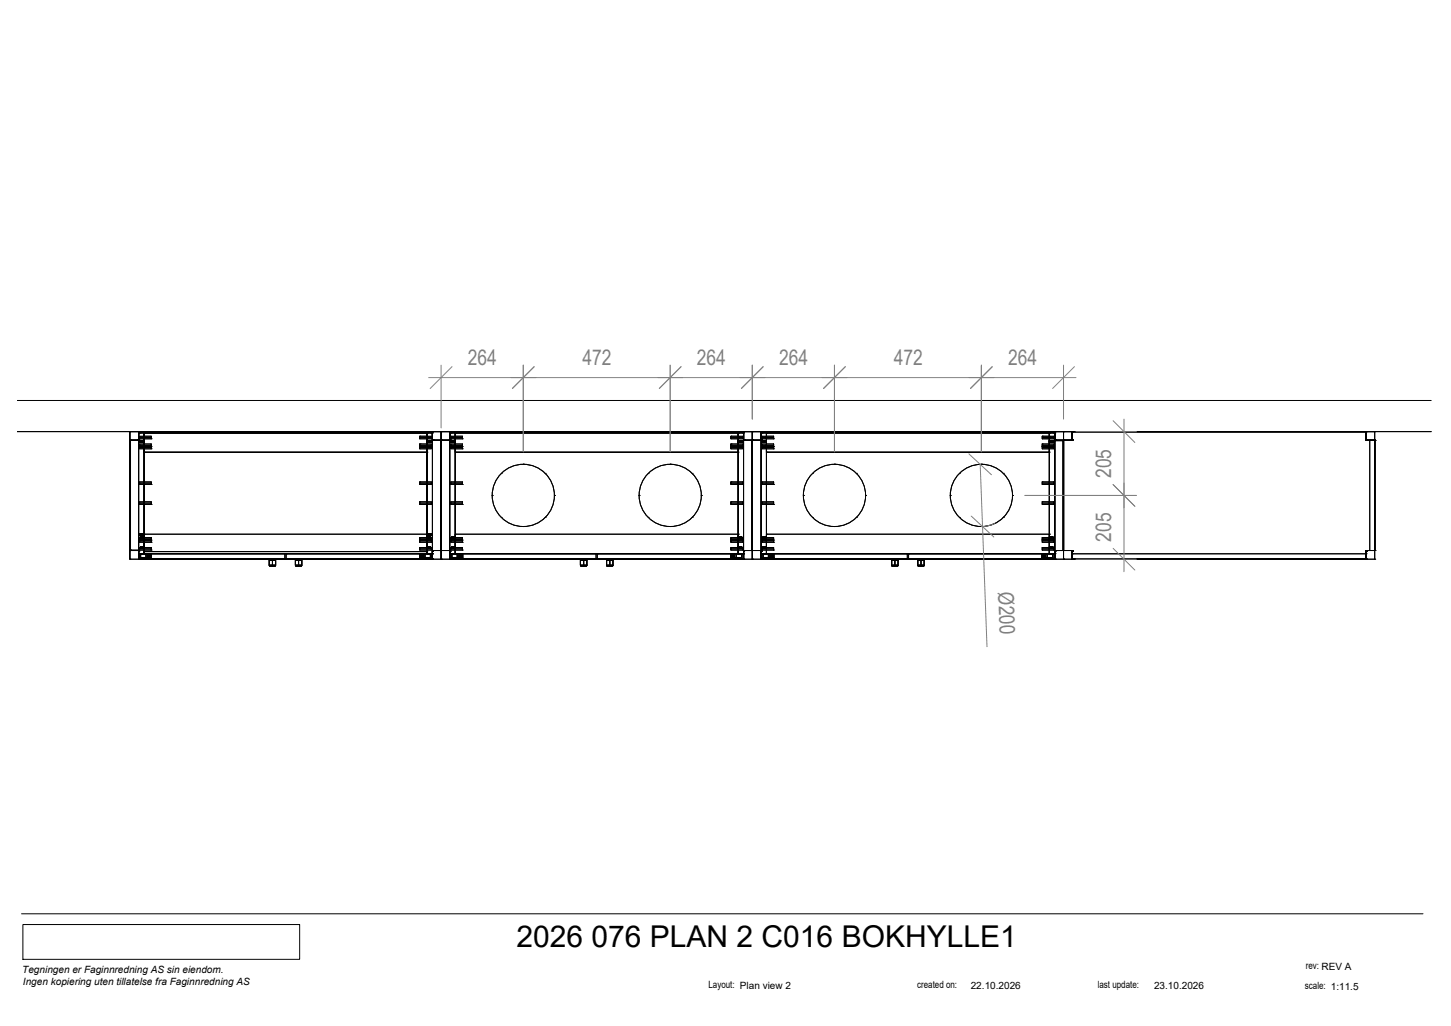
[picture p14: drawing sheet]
<svg xmlns="http://www.w3.org/2000/svg" width="420mm" height="297mm" viewBox="0 0 420 297" stroke-linecap="round" stroke-linejoin="round" font-family="sans-serif">
<defs><g id="words">
<text font-size="8.7" x="149.5" y="274.2">2026 076 PLAN 2 C016 BOKHYLLE1</text>
<g font-size="6.3" fill="#808080">
<text x="135.5" y="105.6">264</text>
<text x="168.7" y="105.7">472</text>
<text x="201.8" y="105.6">264</text>
<text x="225.6" y="105.6">264</text>
<text x="258.8" y="105.7">472</text>
<text x="291.9" y="105.6">264</text>
<text x="321.8" y="138.4" transform="rotate(-90 321.8 138.4)">205</text>
<text x="321.8" y="156.8" transform="rotate(-90 321.8 156.8)">205</text>
<text x="289.1" y="171.4" transform="rotate(88 289.1 171.4)">Ø200</text>
</g>
<g font-size="2.9">
<text x="6.5" y="281.6">Tegningen er Faginnredning AS sin eiendom.</text>
<text x="378.1" y="280.5">rev: REV A</text>
<text x="6.7" y="285.1">Ingen kopiering uten tillatelse fra Faginnredning AS</text>
<text x="205.2" y="286.1">Layout: Plan view 2</text>
<text x="265.6" y="286.1">created on:</text>
<text x="281.1" y="286.2">22.10.2026</text>
<text x="317.9" y="286.2">last update:</text>
<text x="334.2" y="286.4">23.10.2026</text>
<text x="377.9" y="286.4">scale: 1:11.5</text>
</g>
</g></defs>
<!-- layer: 72IMOSXD03_IM_ARCH_WALL10 -->
<path d="M5 115.9h409.4M5 125h409.4" fill="none" stroke="#000" stroke-width=".29"/>
<!-- layer: 0 -->
<path d="M5 125h409.4M6.2 264.6h405.9M6.6 267.7h80.2v10h-80.2z" fill="none" stroke="#000" stroke-width=".29"/>
<!-- layer: 72IMOSXD01_IM_PULL -->
<g fill="none" stroke="#000" stroke-width=".29">
<path d="M77.9 162.3h1.9zM77.9 163.6h1.9zM78 161.8h1.8zM78 163.8h1.8zM78 161.8l.1 2M78 161.8h.1M78.1 163.8h1.6zM78.1 163.8h.1M78.9 161.8v2M79.8 161.8v2M79.8 163.7l-.1 .1M79.8 162.3v1.3"/>
<path d="M85.5 162.3h1.9zM85.5 163.6h1.9zM85.5 162.3v1.3M85.6 161.8h1.8zM85.6 163.8h1.8zM85.6 161.8l.1 2M85.6 161.8h.1M85.6 163.8h1.7zM85.6 163.8h.1M86.5 161.8v2M87.4 161.8v2M87.4 163.7l-.1 .1"/>
<path d="M168 162.3h2zM168 163.6h2zM168 162.3v1.3M168.1 161.8h1.8zM168.1 163.8h1.8zM168.1 161.8l.1 2M168.1 161.8h.1M168.2 163.8h1.6zM168.2 163.8h.1M169 161.8v2M169.9 161.8v2M169.9 163.7l-.1 .1"/>
<path d="M170 162.3v1.3M175.6 162.3h1.9zM175.6 163.6h1.9zM175.6 162.3v1.3M175.7 161.8h1.8zM175.7 163.8h1.8zM175.7 161.8l.1 2M175.7 161.8h.1M175.7 163.8h1.7zM175.8 163.8h1.6zM175.8 163.8h.1M176.6 161.8v2"/>
<path d="M177.5 161.8v2M177.5 163.7l-.1 .1M258.2 162.3h1.9zM258.2 163.6h1.9zM258.2 162.3v1.3M258.2 161.8h1.8zM258.2 163.8h1.8zM258.2 161.8l.1 2M258.2 161.8h.1M258.3 163.8h1.6zM258.3 163.8h.1M259.1 161.8v2"/>
<path d="M260 161.8v2M260 163.7l-.1 .1M265.7 162.3h1.9zM265.7 163.6h1.9zM265.8 161.8h1.8zM265.8 163.8h1.8zM265.8 161.8h.1M265.8 161.8v2M265.8 163.7l.1 .1M265.9 163.8h1.6zM265.9 163.8h.1M266.7 161.8v2"/>
<path d="M267.6 161.8v2M267.6 163.7l-.1 .1M267.6 162.3v1.3"/>
</g>
<!-- layer: 72IMOSXD01_IM_SIDE_NORM -->
<g fill="none" stroke="#000" stroke-width=".29">
<path d="M37.6 125h2.5v2.5M37.6 127.5v-2.5v2.5h2.5M37.6 125h.1M37.6 127.5h.1M37.6 125h360.5M37.6 127.5h2.5M37.6 127.5v31.9M37.8 127.5h2.3v31.8M37.8 127.5h.1M39.9 127.5h-2.3v31.9h2.3M39.9 127.5h.1M40.1 127.4h.1"/>
<path d="M40.1 125.3h1.6v35M40.1 125.3h.1M40.1 125v2.5h-2.5M40.1 127.5h.1M40.1 125h.1M40.1 127.2v-2.2h85.1v2.2M40.1 127.2h.1M40.1 127.5v31.8h-2.3M40.1 125.3h1.6M40.1 125v2.2M40.1 127.2l-.2 .3M40.5 139.5v.7z"/>
<path d="M40.5 128.6v.7zM40.5 129.2v.7zM40.5 126.3v.7zM40.5 139.9h1.2M40.5 139.5h1.2M40.5 128.9h1.2M40.5 129.3h1.2M40.5 128.6h1.2M40.5 129.6h1.2M40.5 129.9h1.2M40.5 129.2h1.2M40.5 126.7h1.2"/>
<path d="M40.5 127h1.2M40.5 126.3h1.2M40.5 127.6v.5zM40.5 127.8h.1M40.5 128.1h1.2M40.5 127.8h1.2M40.5 127.6h1.2M41.5 126.4v.4zM41.5 126.6h.2M41.5 126.8h.2M41.7 125.3v35h-1.6M41.7 125.3h.1"/>
<path d="M41.7 139.5v.7zM41.7 128.6v.7zM41.7 129.2v.7zM41.7 126.3v.7zM41.7 127.6v.5zM41.7 126.4v.4zM123.6 125.3h1.6v35M123.6 125.3h.1M123.6 139.5v.7zM123.6 128.6v.7zM123.6 129.2v.7zM123.6 126.3v.7z"/>
<path d="M123.6 127.6v.5zM123.6 126.4v.4zM123.6 125.3h1.6M123.6 139.9h1.3M123.6 139.5h1.3M123.6 128.9h1.3M123.6 129.3h1.3M123.6 128.6h1.3M123.6 129.6h1.3M123.6 129.9h1.3M123.6 129.2h1.3M123.6 126.7h1.3"/>
<path d="M123.6 127h1.3M123.6 128.1h1.2M123.6 127.8h1.2M123.6 127.6h1.2M123.6 126.6h.2M123.6 126.8h.2M123.8 126.4v.4zM123.8 126.8h.1M124.8 127.6v.5zM124.8 127.8h.1M124.8 128.1h.1M124.9 139.5v.7z"/>
<path d="M124.9 128.6v.7zM124.9 129.2v.7zM124.9 126.3v.7zM124.9 126.3l-1.3 .1M125.2 125h2.5v2.5M125.2 127.5v-2.5v2.5h2.5M125.2 125h.1M125.2 127.5h.1M125.2 125.3v35h-1.6M125.2 125.3h.1M125.2 127.2h.1M125.2 125v2.2"/>
<path d="M125.2 127.2l.3 .3M125.3 127.4h.1M125.4 127.5h2.3v31.9h-2.3M125.4 127.5h.1M125.4 127.5h4.6M127.7 127.5h.1M127.7 125h2.5v2.5M127.7 127.5v-2.5v2.5h2.5M127.7 125h.1M127.7 125v2.5h-2.5M127.7 127.5v31.9M130 127.5h-2.3v31.9h2.3"/>
<path d="M130 127.5h.1M130.2 127.4h.1M130.2 127.2v-2.2h85.1v2.2M130.2 127.2h.1M130.2 125h.1M130.2 125v2.5h-2.5M130.2 127.5h.1M130.2 125.3h1.6v35M130.2 125.3h.1M130.2 125v2.2M130.2 125.3h1.6M130.3 127.2l-.3 .3"/>
<path d="M130.6 139.5v.7zM130.6 128.6v.7zM130.6 129.2v.7zM130.6 126.3v.7zM130.6 139.9h1.2M130.6 139.5h1.2M130.6 128.9h1.2M130.6 129.3h1.2M130.6 128.6h1.2M130.6 129.6h1.2M130.6 129.9h1.2M130.6 129.2h1.2"/>
<path d="M130.6 126.7h1.2M130.6 127h1.2M130.6 126.3h1.2M130.6 127.6v.5zM130.6 128.1h1.2M130.6 127.8h1.2M130.6 127.6h1.2M131.6 126.4v.4zM131.6 126.6h.2M131.6 126.8h.2M131.8 125.3v35h-1.6M131.8 125.3h.1"/>
<path d="M131.8 139.5v.7zM131.8 128.6v.7zM131.8 129.2v.7zM131.8 126.3v.7zM131.8 126.4v.4zM131.8 127.6v.5zM145.1 137h.1M151.5 134.4h.1M151.5 134.4a9 9 0 0 0-9 9 9 9 0 0 0 9 9M151.5 134.4a9 9 0 0 1 9 9M157.9 137h.1M187.7 137h.1"/>
<path d="M194.1 134.4h.1M194.1 134.4a9 9 0 0 0-9 9M194.1 134.4a9 9 0 0 1 9 9M200.4 137h.1M213.7 125.3h1.6v35M213.7 125.3h.1M213.7 139.5v.7zM213.7 128.6v.7zM213.7 129.2v.7zM213.7 126.3v.7zM213.7 126.4v.4zM213.7 127.6v.5z"/>
<path d="M213.7 125.3h1.6M213.7 139.9h1.3M213.7 139.5h1.3M213.7 128.9h1.3M213.7 129.3h1.3M213.7 128.6h1.3M213.7 129.6h1.3M213.7 129.9h1.3M213.7 129.2h1.3M213.7 126.7h1.3M213.7 127h1.3M213.7 128.1h1.2"/>
<path d="M213.7 127.8h1.2M213.7 127.6h1.2M213.7 126.6h.2M213.7 126.8h.2M213.9 126.4v.4zM213.9 126.8h.1M214.9 127.6v.5zM214.9 128.1h.1M215 139.5v.7zM215 128.6v.7zM215 129.2v.7zM215 126.3v.7z"/>
<path d="M215 126.3l-1.3 .1M215.3 127.2h.1M215.3 125h.1M215.3 125h2.5v2.5M215.3 127.5v-2.5v2.5h2.5M215.3 127.5h.1M215.3 125.3v35h-1.6M215.3 125.3h.1M215.3 125v2.2M215.3 127.2l.3 .3M215.4 127.4h.1M215.5 127.5h2.3v31.9h-2.3"/>
<path d="M215.5 127.5h.1M215.5 127.5h4.6M217.8 125h2.6v2.5M217.8 127.5v-2.5v2.5h2.6M217.8 125h.1M217.8 127.5h.1M217.8 125v2.5h-2.5M217.8 127.5v31.9M220.1 127.5h-2.3v31.9h2.3M220.1 127.5h.1M220.3 127.4h.1M220.4 125v2.5h-2.6"/>
<path d="M220.4 127.5h.1M220.4 125h.1M220.4 127.2v-2.2h85v2.2M220.4 127.2h.1M220.4 125.3h1.5v35M220.4 125.3h.1M220.4 125v2.2M220.4 125.3h1.5M220.4 127.2l-.2 .3M220.7 139.5v.7zM220.7 128.6v.7zM220.7 129.2v.7z"/>
<path d="M220.7 126.3v.7zM220.7 139.9h1.2M220.7 139.5h1.2M220.7 128.9h1.2M220.7 129.3h1.2M220.7 128.6h1.2M220.7 129.6h1.2M220.7 129.9h1.2M220.7 129.2h1.2M220.7 126.7h1.2M220.7 127h1.2M220.7 126.3h1.2"/>
<path d="M220.8 127.6v.5zM220.8 128.1h1.1M220.8 127.8h1.1M220.8 127.6h1.1M221.7 126.4v.4zM221.7 126.6h.2M221.7 126.8h.2M221.9 125.3v35h-1.5M221.9 125.3h.1M221.9 139.5v.7zM221.9 128.6v.7zM221.9 129.2v.7z"/>
<path d="M221.9 126.3v.7zM221.9 126.4v.4zM221.9 127.6v.5zM235.3 137h.1M241.6 134.4h.1M241.6 134.4a9 9 0 0 0-9 9M241.6 134.4a9 9 0 0 1 9 9M248 137h.1M277.8 137h.1M284.2 134.4h.1M290.5 137h.1M303.9 125.3h1.5v35"/>
<path d="M303.9 125.3h.1M303.9 139.5v.7zM303.9 128.6v.7zM303.9 129.2v.7zM303.9 126.3v.7zM303.9 126.4v.4zM303.9 127.6v.5zM303.9 125.3h1.5M303.9 139.9h1.2M303.9 139.5h1.2M303.9 128.9h1.2M303.9 129.3h1.2"/>
<path d="M303.9 128.6h1.2M303.9 129.6h1.2M303.9 129.9h1.2M303.9 129.2h1.2M303.9 126.7h1.2M303.9 127h1.2M303.9 128.1h1.1M303.9 127.8h1.1M303.9 127.6h1.1M303.9 126.6h.1M303.9 126.8h.1M304 126.4v.4z"/>
<path d="M304 126.8h.1M305 127.6v.5zM305 128.1h.1M305.1 139.5v.7zM305.1 128.6v.7zM305.1 129.2v.7zM305.1 126.3v.7zM305.1 126.3l-1.2 .1M305.4 127.2l.3 .3M305.4 125h2.6v2.5M305.4 127.5v-2.5v2.5h2.6M305.4 125h.1"/>
<path d="M305.4 127.5h.1M305.4 127.6h2.4v31.8M305.4 127.6h.1M305.4 127.2h.1M305.4 125.3v35h-1.5M305.4 125.3h.1M305.4 127.6h2.4M305.4 125v2.2M305.5 127.4h.1M305.7 127.5h2.3v31.9h-2.3M305.7 127.5h.1M305.7 127.5h4.5"/>
<path d="M307.8 127.6v31.8h-2.4M307.8 127.6h.1M308 125v2.5h-2.6M308 127.5h.1M308 125h.1M308 125h2.5v2.5M308 127.5v-2.5v2.5h2.5M308 127.5v31.9M310.2 127.5h-2.2v31.9h2.2M310.2 127.5h.1M310.4 127.4h.1M310.5 127.2l-.2 .3"/>
<path d="M310.5 125v2.5h-2.5M310.5 127.5h.1M310.5 125h.1M310.5 127.2v-2.2h85v2.2M310.5 127.2h.1M310.5 125v2.2M395.5 125h2.6v2.5M395.5 127.5v-2.5v2.5h2.6M395.5 125h.1M395.5 127.5h.1M395.5 127.2h.1M395.5 125v2.2"/>
<path d="M395.6 127.2l.2 .3M395.6 127.4h.1M395.8 127.5h2.3v31.9h-2.3M395.8 127.5h.1M395.8 127.5h2.3M398.1 125v2.5h-2.6M398.1 127.5h.1M398.1 125h.1M398.1 127.5v31.9M37.6 159.4h2.5v2.5M37.6 159.4h.1M37.6 159.4h2.5"/>
<path d="M37.8 159.3v-31.8v31.8h2.3M37.8 159.3h.1M39.9 159.4h.1M39.9 159.4l.2 .2M40.1 159.4v2.5h-2.5M40.1 159.4h.1M40.1 159.6v2.3h85.1M40.1 159.6h.1M40.1 159.3h.1M40.1 159.6v2.3M40.5 156.3v.7zM40.5 145.3v.7z"/>
<path d="M40.5 158.5v.8zM40.5 155.6v.8zM40.5 156.6h1.2M40.5 157h1.2M40.5 156.3h1.2M40.5 145.7h1.2M40.5 146h1.2M40.5 145.3h1.2M40.5 140.2h1.2M40.5 158.9h1.2M40.5 159.3h1.2M40.5 158.5h1.2"/>
<path d="M40.5 156h1.2M40.5 156.4h1.2M40.5 155.6h1.2M40.5 154.6v.5zM40.5 154.8h.1M40.5 155.1h1.2M40.5 154.8h1.2M40.5 154.6h1.2M40.7 158.3v.4zM40.7 158.5h.1M40.7 155.4v.5zM40.7 155.6h.1"/>
<path d="M40.7 158.7h1M40.7 158.3h1M40.7 155.9h1M40.7 155.4h1M41.7 156.3v.7zM41.7 145.3v.7zM41.7 158.5v.8zM41.7 155.6v.8zM41.7 154.6v.5zM41.7 158.3v.4zM41.7 155.4v.5zM123.6 156.3v.7z"/>
<path d="M123.6 145.3v.7zM123.6 158.5v.8zM123.6 155.6v.8zM123.6 154.6v.5zM123.6 158.3v.4zM123.6 158.3h1.1v.4v-.4zM123.6 155.4v.5zM123.6 155.4h1.1v.5v-.5zM123.6 156.6h1.3M123.6 157h1.3M123.6 156.3h1.3M123.6 145.7h1.3"/>
<path d="M123.6 146h1.3M123.6 145.3h1.3M123.6 140.2h1.3M123.6 158.9h1.3M123.6 159.3h1.3M123.6 158.5h1.3M123.6 156h1.3M123.6 156.4h1.3M123.6 155.6h1.3M123.6 155.1h1.2M123.6 154.8h1.2M123.6 154.6h1.2"/>
<path d="M123.6 158.7h1.1M123.6 155.9h1.1M124.7 158.5h.1M124.7 155.6h.1M124.8 154.6v.5zM124.8 154.8h.1M124.9 156.3v.7zM124.9 145.3v.7zM124.9 158.5v.8zM124.9 155.6v.8zM125.2 159.4h2.5v2.5M125.2 159.4h.1"/>
<path d="M125.2 159.6h.1M125.2 159.4h5M125.2 159.6v2.3M125.4 159.4h.1M125.5 159.4l-.3 .2M127.7 159.4h.1M127.7 159.4h2.5v2.5M127.7 159.4v2.5h-2.5M130 159.4h.1M130 159.4l.3 .2M130.2 159.4h.1M130.2 159.6v2.3h85.1"/>
<path d="M130.2 159.6h.1M130.2 159.4v2.5h-2.5M130.2 159.6v2.3M130.6 156.3v.7zM130.6 145.3v.7zM130.6 158.5v.8zM130.6 155.6v.8zM130.6 156.6h1.2M130.6 157h1.2M130.6 156.3h1.2M130.6 145.7h1.2M130.6 146h1.2"/>
<path d="M130.6 145.3h1.2M130.6 140.2h1.2M130.6 158.9h1.2M130.6 159.3h1.2M130.6 158.5h1.2M130.6 156h1.2M130.6 156.4h1.2M130.6 155.6h1.2M130.8 158.3v.4zM130.8 158.5h.1M130.8 155.4v.5zM130.8 155.6h.1"/>
<path d="M130.8 158.7h1M130.8 158.3h1M130.8 155.9h1M130.8 155.4h1M131.8 156.3v.7zM131.8 145.3v.7zM131.8 158.5v.8zM131.8 155.6v.8zM131.8 158.3v.4zM131.8 155.4v.5zM142.5 143.4h.1M145.1 149.8h.1"/>
<path d="M151.5 152.4h.1M157.9 149.8h.1M160.5 143.4h.1M160.5 143.4a9 9 0 0 1-9 9M185 143.4h.1M185.1 143.4a9 9 0 0 0 9 9M187.7 149.8h.1M194.1 152.4h.1M200.4 149.8h.1M203.1 143.4h.1M203.1 143.4a9 9 0 0 1-9 9M213.7 156.3v.7z"/>
<path d="M213.7 145.3v.7zM213.7 158.5v.8zM213.7 155.6v.8zM213.7 158.3v.4zM213.7 158.3h1.1v.4v-.4zM213.7 155.4v.5zM213.7 155.4h1.1v.5v-.5zM213.7 156.6h1.3M213.7 157h1.3M213.7 156.3h1.3M213.7 145.7h1.3M213.7 146h1.3"/>
<path d="M213.7 145.3h1.3M213.7 140.2h1.3M213.7 158.9h1.3M213.7 159.3h1.3M213.7 158.5h1.3M213.7 156h1.3M213.7 156.4h1.3M213.7 155.6h1.3M213.7 158.7h1.1M213.7 155.9h1.1M214.8 158.5h.1M214.8 155.6h.1"/>
<path d="M215 156.3v.7zM215 145.3v.7zM215 158.5v.8zM215 155.6v.8zM215.3 159.6h.1M215.3 159.4h2.5v2.5M215.3 159.4h.1M215.3 159.4h5.1M215.3 159.6v2.3M215.4 159.4h.1M215.5 159.4h.1M215.6 159.4l-.3 .2"/>
<path d="M217.8 159.4h2.6v2.5M217.8 159.4h.1M217.8 159.4v2.5h-2.5M220.1 159.4h.1M220.2 159.4l.2 .2M220.3 159.4h.1M220.4 159.4v2.5h-2.6M220.4 159.4h.1M220.4 159.6v2.3h85M220.4 159.6h.1M220.4 159.6v2.3M220.7 156.3v.7z"/>
<path d="M220.7 145.3v.7zM220.7 158.5v.8zM220.7 155.6v.8zM220.7 156.6h1.2M220.7 157h1.2M220.7 156.3h1.2M220.7 145.7h1.2M220.7 146h1.2M220.7 145.3h1.2M220.7 140.2h1.2M220.7 158.9h1.2M220.7 159.3h1.2"/>
<path d="M220.7 158.5h1.2M220.7 156h1.2M220.7 156.4h1.2M220.7 155.6h1.2M220.9 158.3v.4zM220.9 158.5h.1M220.9 155.4v.5zM220.9 155.6h.1M220.9 158.7h1M220.9 158.3h1M220.9 155.9h1M220.9 155.4h1"/>
<path d="M221.9 156.3v.7zM221.9 145.3v.7zM221.9 158.5v.8zM221.9 155.6v.8zM221.9 158.3v.4zM221.9 155.4v.5zM232.6 143.4h.1M232.6 143.4a9 9 0 0 0 9 9M235.3 149.8h.1M241.6 152.4h.1M248 149.8h.1M250.6 143.4h.1"/>
<path d="M250.6 143.4a9 9 0 0 1-9 9M275.2 143.4h.1M275.2 143.4a9 9 0 0 0 9 9 9 9 0 0 0 9-9M277.8 149.8h.1M284.2 152.4h.1M290.5 149.8h.1M293.2 143.4h.1M293.2 143.4a9 9 0 0 0-9-9 9 9 0 0 0-9 9M303.9 156.3v.7zM303.9 145.3v.7zM303.9 158.5v.8zM303.9 155.6v.8z"/>
<path d="M303.9 158.3v.4zM303.9 158.3h1v.4v-.4zM303.9 155.4v.5zM303.9 155.4h1v.5v-.5zM303.9 156.6h1.2M303.9 157h1.2M303.9 156.3h1.2M303.9 145.7h1.2M303.9 146h1.2M303.9 145.3h1.2M303.9 140.2h1.2M303.9 158.9h1.2"/>
<path d="M303.9 159.3h1.2M303.9 158.5h1.2M303.9 156h1.2M303.9 156.4h1.2M303.9 155.6h1.2M303.9 158.7h1M303.9 155.9h1M304.9 158.5h.1M304.9 155.6h.1M305.1 156.3v.7zM305.1 145.3v.7zM305.1 158.5v.8z"/>
<path d="M305.1 155.6v.8zM305.4 159.4h2.6v2.5M305.4 159.4h.1M305.4 159.4v-31.8v31.8h2.4M305.4 159.6h.1M305.4 159.4h5.1M305.4 159.6v2.3M305.5 159.4h.1M305.7 159.4h.1M305.7 159.4l-.3 .2M307.8 159.4h.1M308 159.4v2.5h-2.6"/>
<path d="M308 159.4h.1M308 159.4h2.5v2.5M310.2 159.4h.1M310.3 159.4l.2 .2M310.4 159.4h.1M310.5 159.4v2.5h-2.5M310.5 159.4h.1M310.5 159.6v2.3h85M310.5 159.6h.1M310.5 159.6v2.3M395.5 159.4h2.6v2.5M395.5 159.4h.1"/>
<path d="M395.5 159.6h.1M395.5 159.4h2.6M395.5 159.6v2.3M395.6 159.4h.1M395.8 159.4h.1M395.8 159.4l-.2 .2M398.1 159.4v2.5h-2.6M398.1 159.4h.1M37.6 161.9v-2.5v2.5h2.5M37.6 161.9h.1M40.1 160.3v-35v35h1.6M40.1 160.3h.1"/>
<path d="M40.1 161.9h.1M40.1 161.9h85.1M41.7 160.3h.1M123.6 160.3v-35v35h1.6M123.6 160.3h.1M125.2 161.9v-2.5v2.5h2.5M125.2 161.9h.1M125.2 160.3h.1M127.7 161.9v-2.5v2.5h2.5M127.7 161.9h.1M130.2 161.9h.1M130.2 160.3v-35v35h1.6"/>
<path d="M130.2 160.3h.1M130.2 161.9h85.1M131.8 160.3h.1M213.7 160.3v-35v35h1.6M213.7 160.3h.1M215.3 161.9h.1M215.3 161.9v-2.5v2.5h2.5M215.3 160.3h.1M217.8 161.9v-2.5v2.5h2.6M217.8 161.9h.1M220.4 161.9h.1M220.4 160.3v-35v35h1.5"/>
<path d="M220.4 160.3h.1M220.4 161.9h85M221.9 160.3h.1M303.9 160.3v-35v35h1.5M303.9 160.3h.1M305.4 161.9v-2.5v2.5h2.6M305.4 161.9h.1M305.4 160.3h.1M308 161.9h.1M308 161.9v-2.5v2.5h2.5M310.5 161.9h.1M310.5 161.9h85"/>
<path d="M395.5 161.9v-2.5v2.5h2.6M395.5 161.9h.1M398.1 161.9h.1"/>
</g>
<!-- layer: 72IMOSXD01_IM_SALK_BASE -->
<g fill="none" stroke="#000" stroke-width=".29">
<path d="M396.6 127.5h.1M398.1 127.5h-1.5v31.9h1.5M398.1 127.5h.1M398.1 127.5v31.9M396.6 159.4v-31.9h1.5v31.9M396.6 159.4h.1M396.6 159.4h1.5M398.1 159.4h.1M40.1 161.8v-1.5h85.1v1.5M40.1 160.3h85.1v1.5h-85.1M40.1 161.8h.1M40.1 160.3h.1"/>
<path d="M40.1 161.8h85.1M40.1 160.3v1.5M125.2 160.3h.1M125.2 161.8h.1M130.2 161.8v-1.5h85.1v1.5M130.2 160.3h85.1v1.5h-85.1M130.2 161.8h.1M130.2 160.3h.1M130.2 161.8h85.1M130.2 160.3v1.5M215.3 160.3h.1M215.3 161.8h.1"/>
<path d="M220.4 161.8v-1.5h85v1.5M220.4 160.3h85v1.5h-85M220.4 161.8h.1M220.4 160.3h.1M220.4 160.3v1.5M220.4 161.8h85M305.4 160.3h.1M305.4 161.8h.1M310.5 161.8v-1.5h85v1.5M310.5 160.3h85v1.5h-85M310.5 161.8h.1M310.5 160.3h.1"/>
<path d="M310.5 161.8h85M310.5 160.3v1.5M395.5 160.3h.1M395.5 161.8h.1"/>
</g>
<!-- layer: 72IMOSXD01_IM_SHELF_FIX -->
<g fill="none" stroke="#000" stroke-width=".29">
<path d="M41.7 125.3h.1M41.7 139.5v.8zM41.7 128.5v.8zM41.7 130.9h81.9h-81.9v-5.6h81.9v5.6M41.7 130.9v-5.6h81.9v5.6M41.7 130.9h.1M41.7 129.2v.7zM41.7 126.3v.7zM41.7 139.9h2.1M41.7 139.5h2.1M41.7 128.9h2.1M41.7 128.5h2.1"/>
<path d="M41.7 129.3h2.1M41.7 129.6h2.1M41.7 129.2h2.1M41.7 129.9h2.1M41.7 126.7h2.1M41.7 126.3h2.1M41.7 127h2.1M43.8 139.5v.8zM43.8 128.5v.8zM43.8 129.3h.1M43.8 129.2v.7zM43.8 129.9h.1"/>
<path d="M43.8 126.3v.7zM43.8 127h.1M121.6 139.5v.8zM121.6 139.5h.1M121.6 128.5v.8zM121.6 128.5h.1M121.6 129.2v.7zM121.6 129.2h.1M121.6 126.3v.7zM121.6 126.3h.1M121.6 139.9h2M121.6 139.5h2"/>
<path d="M121.6 128.9h2M121.6 128.5h2M121.6 129.3h2M121.6 129.6h2M121.6 129.2h2M121.6 129.9h2M121.6 126.7h2M121.6 126.3h2M121.6 127h2M123.6 125.3h.1M123.6 139.5v.8zM123.6 128.5v.8z"/>
<path d="M123.6 130.9h.1M123.6 129.2v.7zM123.6 126.3v.7zM131.8 125.3h.1M131.8 139.5v.8zM131.8 128.5v.8zM131.8 130.9h81.9h-81.9v-5.6h81.9v5.6M131.8 130.9v-5.6h81.9v5.6M131.8 130.9h.1M131.8 129.2v.7zM131.8 126.3v.7zM131.8 139.9h2.1"/>
<path d="M131.8 139.5h2.1M131.8 128.9h2.1M131.8 128.5h2.1M131.8 129.3h2.1M131.8 129.6h2.1M131.8 129.2h2.1M131.8 129.9h2.1M131.8 126.7h2.1M131.8 126.3h2.1M131.8 127h2.1M133.9 139.5v.8zM133.9 128.5v.8z"/>
<path d="M133.9 129.3h.1M133.9 129.2v.7zM133.9 129.9h.1M133.9 126.3v.7zM133.9 127h.1M211.7 139.5v.8zM211.7 139.5h.1M211.7 128.5v.8zM211.7 128.5h.1M211.7 129.2v.7zM211.7 129.2h.1M211.7 126.3v.7z"/>
<path d="M211.7 126.3h.1M211.7 139.9h2M211.7 139.5h2M211.7 128.9h2M211.7 128.5h2M211.7 129.3h2M211.7 129.6h2M211.7 129.2h2M211.7 129.9h2M211.7 126.7h2M211.7 126.3h2M211.7 127h2"/>
<path d="M213.7 125.3h.1M213.7 139.5v.8zM213.7 128.5v.8zM213.7 130.9h.1M213.7 129.2v.7zM213.7 126.3v.7zM221.9 125.3h.1M221.9 139.5v.8zM221.9 128.5v.8zM221.9 130.9h82h-82v-5.6h82v5.6M221.9 130.9v-5.6h82v5.6M221.9 130.9h.1"/>
<path d="M221.9 129.2v.7zM221.9 126.3v.7zM221.9 139.9h2.1M221.9 139.5h2.1M221.9 128.9h2.1M221.9 128.5h2.1M221.9 129.3h2.1M221.9 129.6h2.1M221.9 129.2h2.1M221.9 129.9h2.1M221.9 126.7h2.1M221.9 126.3h2.1"/>
<path d="M221.9 127h2.1M224 139.5v.8zM224 128.5v.8zM224 129.3h.1M224 129.2v.7zM224 129.9h.1M224 126.3v.7zM224 127h.1M301.8 139.5v.8zM301.8 139.5h.1M301.8 128.5v.8zM301.8 128.5h.1"/>
<path d="M301.8 129.2v.7zM301.8 129.2h.1M301.8 126.3v.7zM301.8 126.3h.1M301.8 139.9h2.1M301.8 139.5h2.1M301.8 128.9h2.1M301.8 128.5h2.1M301.8 129.3h2.1M301.8 129.6h2.1M301.8 129.2h2.1M301.8 129.9h2.1"/>
<path d="M301.8 126.7h2.1M301.8 126.3h2.1M301.8 127h2.1M303.9 125.3h.1M303.9 139.5v.8zM303.9 128.5v.8zM303.9 130.9h.1M303.9 129.2v.7zM303.9 126.3v.7zM41.7 156.3v.7zM41.7 145.3v.7zM41.7 154.7h.1"/>
<path d="M41.7 158.5v.8zM41.7 155.6v.8zM41.7 156.6h2.1M41.7 156.3h2.1M41.7 157h2.1M41.7 145.7h2.1M41.7 145.3h2.1M41.7 146h2.1M41.7 140.3h2.1M41.7 158.9h2.1M41.7 158.5h2.1M41.7 159.3h2.1"/>
<path d="M41.7 156h2.1M41.7 155.6h2.1M41.7 156.4h2.1M43.8 156.3v.7zM43.8 157h.1M43.8 145.3v.7zM43.8 146h.1M43.8 140.3h.1M43.8 158.5v.8zM43.8 159.3h.1M43.8 155.6v.8zM43.8 156.4h.1"/>
<path d="M121.6 156.3v.7zM121.6 156.3h.1M121.6 145.3v.7zM121.6 145.3h.1M121.6 158.5v.8zM121.6 158.5h.1M121.6 155.6v.8zM121.6 155.6h.1M121.6 156.6h2M121.6 156.3h2M121.6 157h2M121.6 145.7h2"/>
<path d="M121.6 145.3h2M121.6 146h2M121.6 140.3h2M121.6 158.9h2M121.6 158.5h2M121.6 159.3h2M121.6 156h2M121.6 155.6h2M121.6 156.4h2M123.6 156.3v.7zM123.6 145.3v.7zM123.6 154.7h.1"/>
<path d="M123.6 158.5v.8zM123.6 155.6v.8zM131.8 156.3v.7zM131.8 145.3v.7zM131.8 154.7h.1M131.8 158.5v.8zM131.8 155.6v.8zM131.8 156.6h2.1M131.8 156.3h2.1M131.8 157h2.1M131.8 145.7h2.1M131.8 145.3h2.1"/>
<path d="M131.8 146h2.1M131.8 140.3h2.1M131.8 158.9h2.1M131.8 158.5h2.1M131.8 159.3h2.1M131.8 156h2.1M131.8 155.6h2.1M131.8 156.4h2.1M133.9 156.3v.7zM133.9 157h.1M133.9 145.3v.7zM133.9 146h.1"/>
<path d="M133.9 140.3h.1M133.9 158.5v.8zM133.9 159.3h.1M133.9 155.6v.8zM133.9 156.4h.1M211.7 156.3v.7zM211.7 156.3h.1M211.7 145.3v.7zM211.7 145.3h.1M211.7 158.5v.8zM211.7 158.5h.1M211.7 155.6v.8z"/>
<path d="M211.7 155.6h.1M211.7 156.6h2M211.7 156.3h2M211.7 157h2M211.7 145.7h2M211.7 145.3h2M211.7 146h2M211.7 140.3h2M211.7 158.9h2M211.7 158.5h2M211.7 159.3h2M211.7 156h2"/>
<path d="M211.7 155.6h2M211.7 156.4h2M213.7 156.3v.7zM213.7 145.3v.7zM213.7 154.7h.1M213.7 158.5v.8zM213.7 155.6v.8zM221.9 156.3v.7zM221.9 145.3v.7zM221.9 154.7h.1M221.9 158.5v.8zM221.9 155.6v.8z"/>
<path d="M221.9 156.6h2.1M221.9 156.3h2.1M221.9 157h2.1M221.9 145.7h2.1M221.9 145.3h2.1M221.9 146h2.1M221.9 140.3h2.1M221.9 158.9h2.1M221.9 158.5h2.1M221.9 159.3h2.1M221.9 156h2.1M221.9 155.6h2.1"/>
<path d="M221.9 156.4h2.1M224 156.3v.7zM224 157h.1M224 145.3v.7zM224 146h.1M224 140.3h.1M224 158.5v.8zM224 159.3h.1M224 155.6v.8zM224 156.4h.1M301.8 156.3v.7zM301.8 156.3h.1"/>
<path d="M301.8 145.3v.7zM301.8 145.3h.1M301.8 158.5v.8zM301.8 158.5h.1M301.8 155.6v.8zM301.8 155.6h.1M301.8 156.6h2.1M301.8 156.3h2.1M301.8 157h2.1M301.8 145.7h2.1M301.8 145.3h2.1M301.8 146h2.1"/>
<path d="M301.8 140.3h2.1M301.8 158.9h2.1M301.8 158.5h2.1M301.8 159.3h2.1M301.8 156h2.1M301.8 155.6h2.1M301.8 156.4h2.1M303.9 156.3v.7zM303.9 145.3v.7zM303.9 154.7h.1M303.9 158.5v.8zM303.9 155.6v.8z"/>
<path d="M41.7 160.2h81.9h-81.9v-34.9h81.9v34.9M41.7 160.2v-34.9h81.9v34.9M41.7 160.2h.1M41.7 160.2v-5.5h81.9v5.5M123.6 160.2h.1M131.8 160.2h81.9h-81.9v-34.9h81.9v34.9M131.8 160.2v-34.9h81.9v34.9M131.8 160.2h.1M131.8 160.2v-5.5h81.9v5.5M213.7 160.2h.1M221.9 160.2h82h-82v-34.9h82v34.9M221.9 160.2v-34.9h82v34.9"/>
<path d="M221.9 160.2h.1M221.9 160.2v-5.5h82v5.5M303.9 160.2h.1"/>
</g>
<!-- layer: 72IMOSXD01_IM_SHELF_INT -->
<path d="M41.7 125.3h.1M123.6 125.3h.1M41.7 159.7h81.9h-81.9v-34.4h81.9v34.4M41.7 159.7v-34.4h81.9v34.4M41.7 159.7h.1M123.6 159.7h.1" fill="none" stroke="#000" stroke-width=".29"/>
<!-- layer: 72IMOSXD01_IM_DOOR_NORM -->
<g fill="none" stroke="#000" stroke-width=".29">
<path d="M40.3 160.3h42.2v1.5M40.3 161.8h.1M40.3 160.3h.1M40.3 160.3v1.5M40.7 160.3h3.2zM40.7 161.5h3.2v-1.2v1.2zM40.7 160.3v1.2M42.3 161.5h.1M42.3 160.3v1.2M42.8 160.3h.7zM42.8 160.3v1.2M43.1 161.5h.1"/>
<path d="M43.1 160.3v1.2M43.5 160.3v1.2h-.7h.7zM82.5 160.3h-42.2v1.5M82.5 160.3v1.5h-42.2h42.2M82.5 161.8h.1M82.5 160.3h.1M82.9 160.3h42.1v1.5M82.9 161.8h.1M82.9 160.3h.1M82.9 160.3v1.5M121.5 160.3h3.1zM121.5 161.5h3.1z"/>
<path d="M121.5 160.3v1.2M121.8 160.3h.8zM121.8 161.5h.8zM121.8 160.3v1.2M122.2 161.5h.1M122.2 160.3v1.2M122.6 160.3v1.2M123 161.5h.1M123 160.3v1.2M124.6 160.3v1.2M125 160.3h-42.1v1.5M125 160.3v1.5h-42.1h42.1"/>
<path d="M125 161.8h.1M125 160.3h.1M130.4 160.3h42.2v1.5M130.4 161.8h.1M130.4 160.3h.1M130.4 160.3v1.5M130.8 160.3h3.2zM130.8 161.5h3.2v-1.2v1.2zM130.8 160.3v1.2M132.4 161.5h.1M132.4 160.3v1.2M132.9 160.3h.7z"/>
<path d="M132.9 160.3v1.2M133.3 161.5h.1M133.3 160.3v1.2M133.6 160.3v1.2h-.7h.7zM172.6 160.3h-42.2v1.5M172.6 160.3v1.5h-42.2h42.2M172.6 161.8h.1M172.6 160.3h.1M173 160.3h42.1v1.5M173 161.8h.1M173 160.3h.1M173 160.3v1.5"/>
<path d="M211.6 160.3h3.1zM211.6 161.5h3.1zM211.6 160.3v1.2M211.9 160.3h.8zM211.9 161.5h.8zM211.9 160.3v1.2M212.3 161.5h.1M212.3 160.3v1.2M212.7 160.3v1.2M213.2 161.5h.1M213.2 160.3v1.2M214.7 160.3v1.2"/>
<path d="M215.1 160.3h-42.1v1.5M215.1 160.3v1.5h-42.1h42.1M215.1 161.8h.1M215.1 160.3h.1M220.5 160.3h42.2v1.5M220.5 161.8h.1M220.5 160.3h.1M220.5 160.3v1.5M220.9 160.3h3.2zM220.9 161.5h3.2v-1.2v1.2zM220.9 160.3v1.2M222.5 161.5h.1"/>
<path d="M222.5 160.3v1.2M223 160.3h.7zM223 160.3v1.2M223.4 161.5h.1M223.4 160.3v1.2M223.7 160.3v1.2h-.7h.7zM262.7 160.3h-42.2v1.5M262.7 160.3v1.5h-42.2h42.2M262.7 161.8h.1M262.7 160.3h.1M263.1 160.3h42.2v1.5M263.1 161.8h.1"/>
<path d="M263.1 160.3h.1M263.1 160.3v1.5M301.7 160.3h3.1zM301.7 161.5h3.1zM301.7 160.3v1.2M302.1 160.3h.7zM302.1 161.5h.7zM302.1 160.3v1.2M302.4 161.5h.1M302.4 160.3v1.2M302.8 160.3v1.2M303.3 161.5h.1"/>
<path d="M303.3 160.3v1.2M304.8 160.3v1.2M305.3 160.3h-42.2v1.5M305.3 160.3v1.5h-42.2h42.2M305.3 161.8h.1M305.3 160.3h.1"/>
</g>
<!-- layer: 72IMOSXD01_IM_BACK -->
<g fill="none" stroke="#000" stroke-width=".29">
<path d="M40.5 125v.3h84.4M40.5 125h84.4h-84.4v.3M40.5 125h.1M40.5 125.3h.1M124.9 125v.3h-84.4M124.9 125h.1M124.9 125.3h.1M124.9 125v.3M130.6 125v.3h84.4M130.6 125h84.4h-84.4v.3M130.6 125h.1M130.6 125.3h.1"/>
<path d="M215 125v.3h-84.4M215 125h.1M215 125.3h.1M215 125v.3M220.7 125v.3h84.4M220.7 125h84.4h-84.4v.3M220.7 125h.1M220.7 125.3h.1M305.1 125v.3h-84.4M305.1 125h.1M305.1 125.3h.1M305.1 125v.3"/>
</g>
<!-- layer: 0 -->
<g fill="none" stroke="#808080" stroke-width=".29">
<path d="M124.1 109.3h187.5M127.7 105.7v18.2M130.9 106.2l-6.3 6.3M151.5 105.7v25.1M154.7 106.2l-6.3 6.3M194.1 105.7v25.1M197.2 106.2l-6.3 6.3M217.8 105.7v15.6M221 106.2l-6.3 6.3M241.6 105.7v25.1M244.8 106.2l-6.3 6.3M284.2 105.7v25.1"/>
<path d="M287.3 106.2l-6.3 6.3M308 105.7v15.6M311.1 106.2l-6.3 6.3M280.6 131.4l6.5 6M283.8 134.4l2 52.8M311.6 125h17.5M322.3 121.8l6.3 6.3M325.5 121.3v44.2M281.2 149.4l6.6 6.1M288 151.6l-1.9 .6-1.9 .2M296.8 143.4h32.3M322.3 140.3l6.3 6.3"/>
<path d="M322.3 158.7l6.3 6.4M311.6 161.9h17.5"/>
</g>
<use href="#words"/>
</svg>
